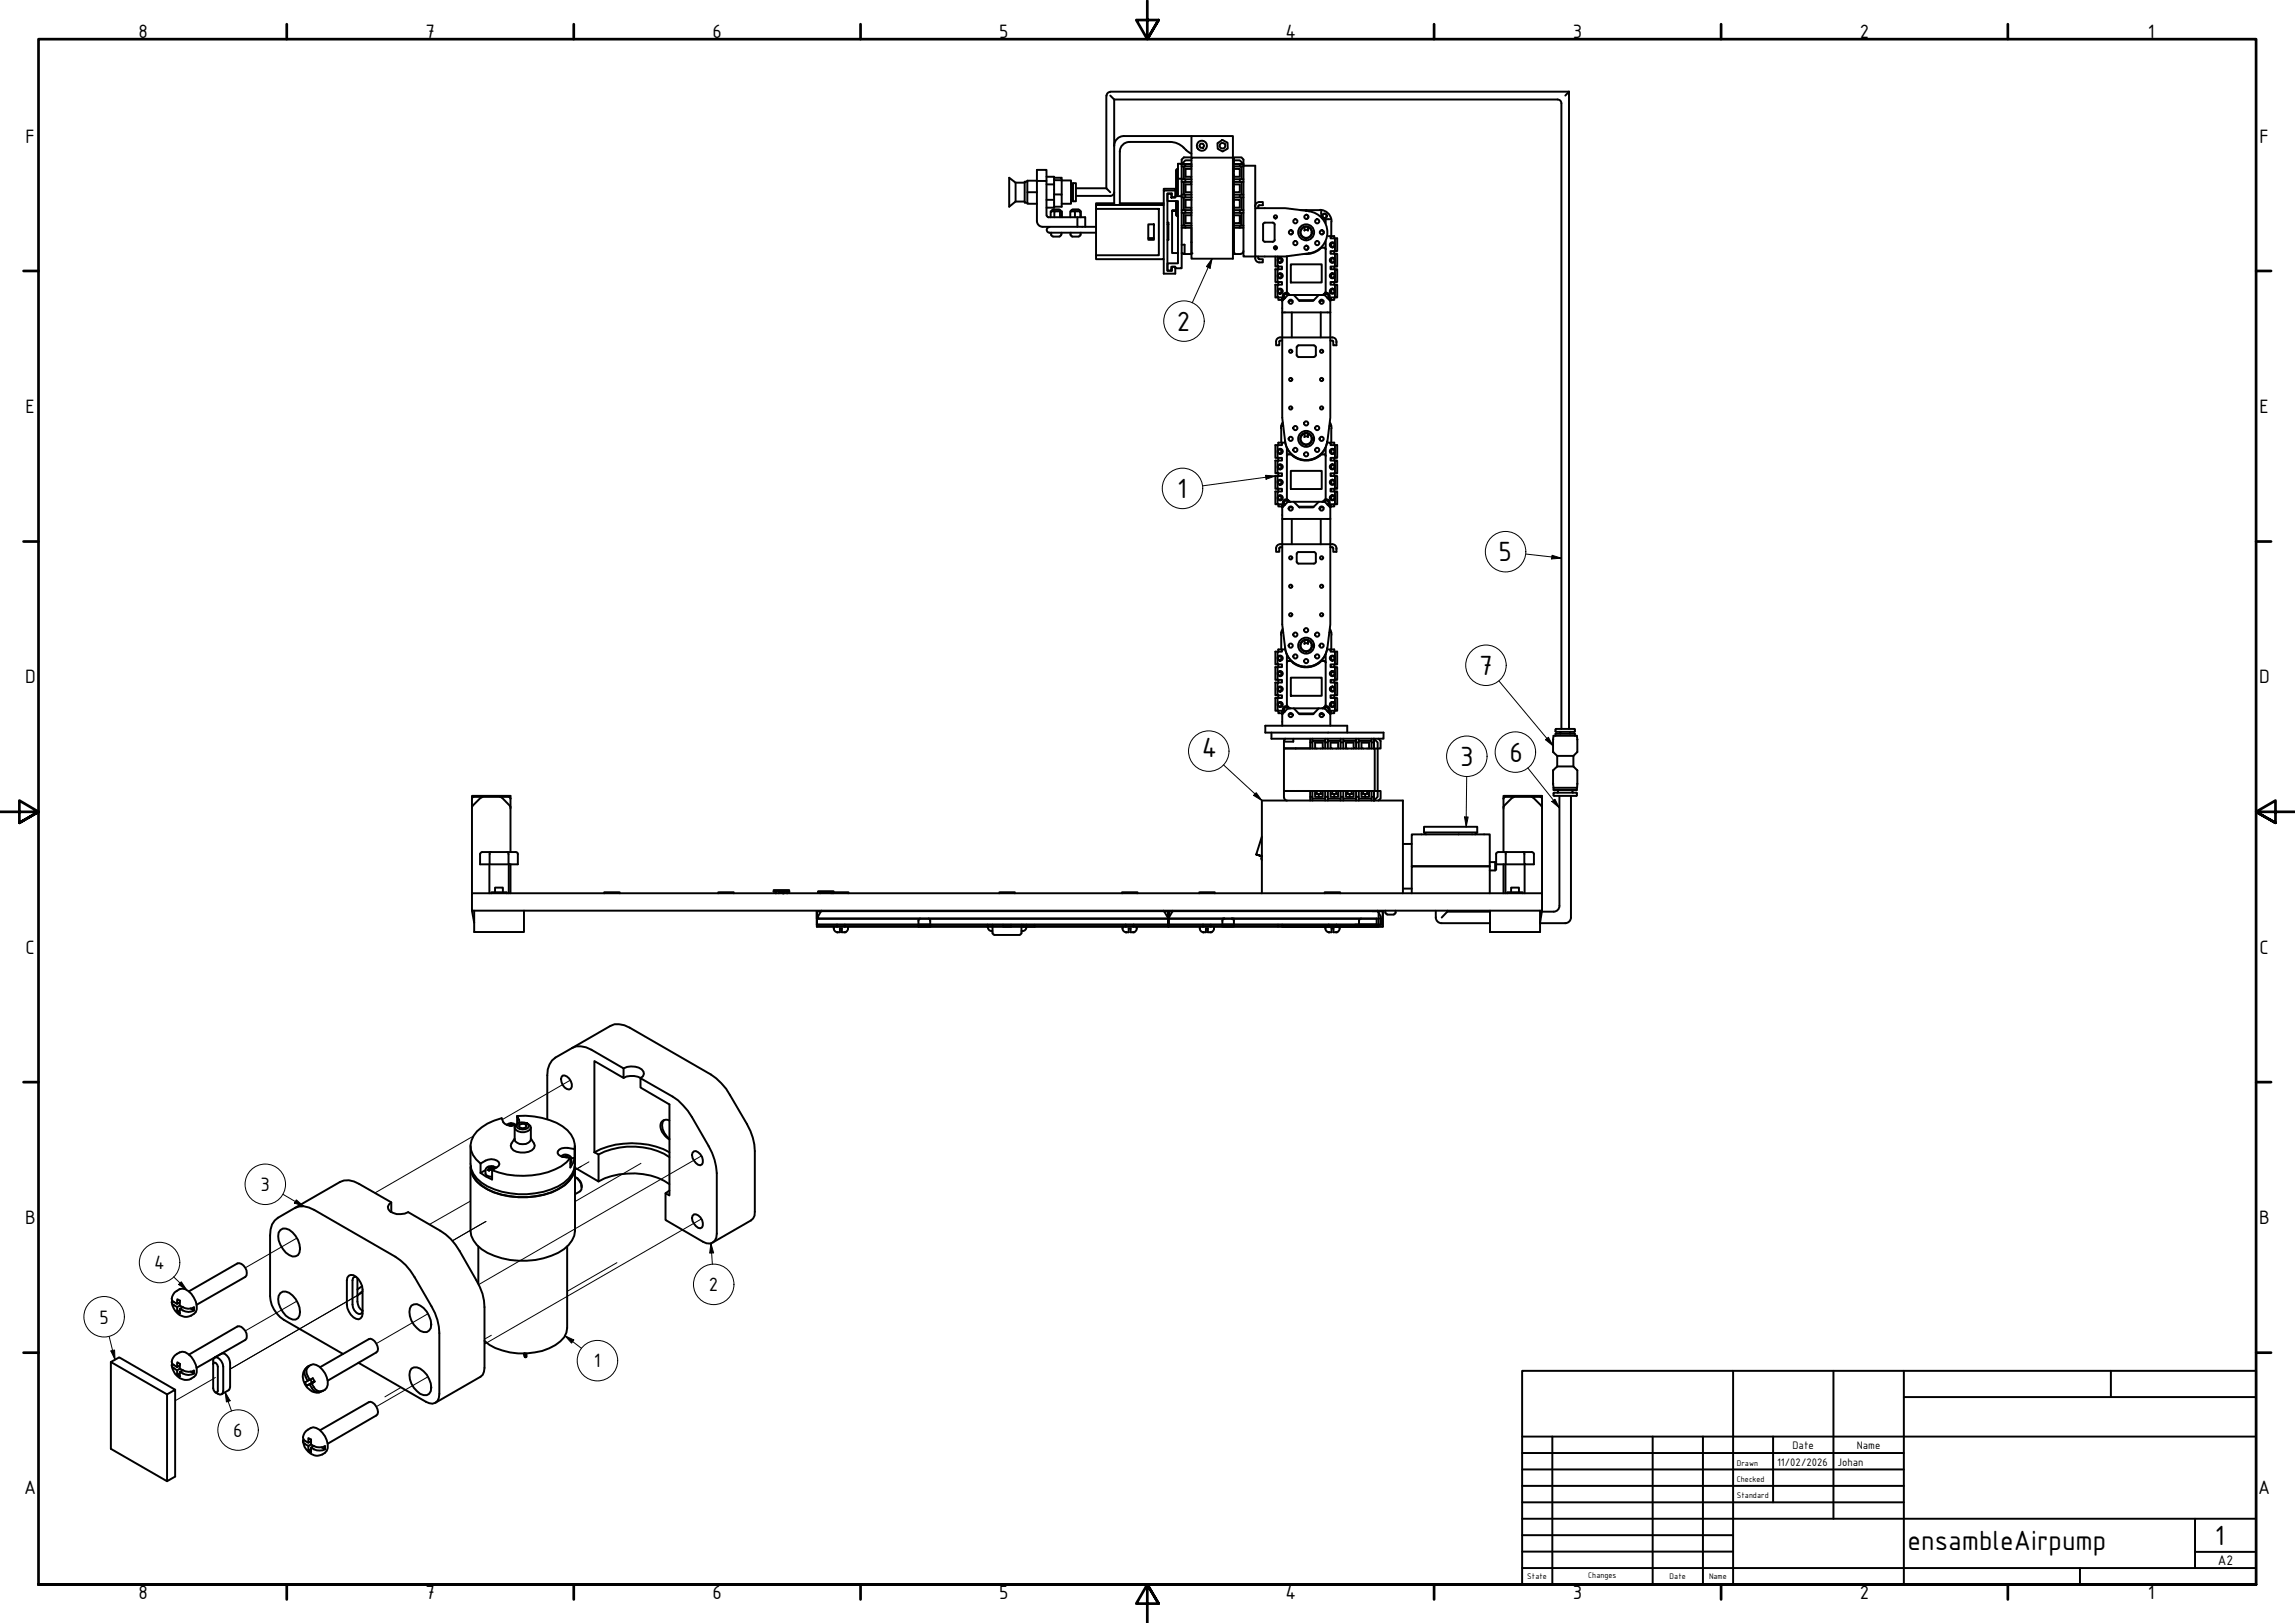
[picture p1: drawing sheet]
<svg xmlns="http://www.w3.org/2000/svg" width="594mm" height="420mm" viewBox="0 0 594 420" stroke-linecap="round" stroke-linejoin="round" font-family="sans-serif">
<defs><g id="words">
<g font-size="7.7">
<text x="304.7" y="85.6">2</text>
<text x="304.7" y="128.9">1</text>
<text x="387.9" y="145.3">5</text>
<text x="382.9" y="174.7">7</text>
<text x="311.1" y="196">4</text>
<text x="390.7" y="197.2">6</text>
<text x="378" y="198.3">3</text>
<text x="493.8" y="401.3">ensambleAirpump</text>
<text x="573.3" y="400">1</text>
</g>
<g font-size="5.4">
<text x="35.9" y="9.8">8</text>
<text x="110.2" y="9.8">7</text>
<text x="184.4" y="9.8">6</text>
<text x="258.6" y="9.8">5</text>
<text x="332.7" y="9.8">4</text>
<text x="407.2" y="9.8">3</text>
<text x="481.4" y="9.8">2</text>
<text x="556" y="9.8">1</text>
<text x="6.6" y="36.9">F</text>
<text x="584.9" y="36.9">F</text>
<text x="6.6" y="106.9">E</text>
<text x="584.9" y="106.9">E</text>
<text x="6.5" y="176.9">D</text>
<text x="584.8" y="176.9">D</text>
<text x="6.6" y="246.9">C</text>
<text x="584.9" y="246.9">C</text>
<text x="67.4" y="308.3">3</text>
<text x="6.5" y="316.9">B</text>
<text x="584.8" y="316.9">B</text>
<text x="39.9" y="328.6">4</text>
<text x="183.5" y="334.2">2</text>
<text x="25.8" y="342.6">5</text>
<text x="153.7" y="354">1</text>
<text x="60.4" y="372">6</text>
<text x="6.3" y="386.9">A</text>
<text x="584.6" y="386.9">A</text>
<text x="35.9" y="414.1">8</text>
<text x="110.2" y="414.1">7</text>
<text x="184.4" y="414.1">6</text>
<text x="258.6" y="414.1">5</text>
<text x="332.7" y="414.1">4</text>
<text x="407.2" y="414.1">3</text>
<text x="481.4" y="414.1">2</text>
<text x="556" y="414.1">1</text>
</g>
<text font-size="3.9" x="574.1" y="405.1">A2</text>
<g font-size="3">
<text x="464" y="375.1">Date</text>
<text x="480.6" y="375.1">Name</text>
<text x="460" y="379.4">11/02/2026</text>
<text x="475.6" y="379.4">Johan</text>
</g>
<g font-size="2.3">
<text x="449.6" y="379.4">Drawn</text>
<text x="449.6" y="383.6">Checked</text>
<text x="449.6" y="387.9">Standard</text>
<text x="395.4" y="408.8">State</text>
<text x="411.1" y="408.5">Changes</text>
<text x="432.2" y="408.8">Date</text>
<text x="442.4" y="408.8">Name</text>
</g>
</g></defs>
<!-- layer: Tweak Trail (ISO) -->
<g fill="none" stroke="#000" stroke-width=".26">
<path d="M147.6 279.6l-17.6 10.3M122.6 294.1l-25.6 14.7M181.5 299.3l-57.5 33.2M121.8 310.9l-10.6 6.1M152.5 300.8l-3.7 2.1 1.7-1M165.9 301.2l-17.1 9.9M181.5 315.6l-56.1 32.4M76.8 320.5l-13.3 7.7M76.8 336.8l-13.3 7.7M117.1 321.2l8.7-5zM159.7 326.9l-12.9 7.4M55.8 356.6l-10.5 6"/>
<path d="M59.6 354.4l34.3-19.8zM103.8 359.2l-4.2 2.4M110.8 356.4l-13.4 7.8M110.8 340.1l-13.4 7.7M127.2 345.7l-1.8 1"/>
</g>
<!-- layer: Visible (ISO) -->
<g fill="none" stroke="#000" stroke-width=".51">
<path d="M286.4 24.7v24M287.4 24.7l1 1.1M287.4 23.7h118.7M287.4 23.8a.98 .98 0 0 0-1 1M288.4 25.8h114.8a.98 .98 0 0 1 1 .9M288.4 25.8v27.3M289.9 39.2v13.9M290.9 35.2h17.5M290.9 35.2a2.51 2.51 0 0 0-2.5 2.5M292.4 36.7a2.51 2.51 0 0 0-2.5 2.6M292.4 36.7h10.5a6.2 6.2 0 0 1 4.6 2.5l.9 .6M310.8 37.2h.6l.3 .6-.3 .5h-.6l-.3-.5z"/>
<path d="M315.2 37.1l1.2-.9 1.4 .7v1.6l-1.3 .7-1.3-.7zM404.2 26.8v161.9M406.1 23.7l-.9 1M406.1 23.7v165M261.2 46l1.7 1.3v4.9l-1.7 1.3zM262.9 47.3h2.3M262.9 52.2h2.3M265.9 47h-.7v5.5h.7M265.9 49.8h2.5M268.4 57.2a1.49 1.49 0 0 0 1.5 1.5h9M268.4 46.8h2.5v8.9M268.4 46.8h-2.5v5.9h2.5"/>
<path d="M270.9 46.8v-2.8h-2.5v13.3M270.9 45.8h2v.9h1.9v3.6M270.9 47.7h2M270.9 51.7h2M271 55.8l.4 .4h9.5v2.5M271.7 58.8a.73 .73 0 0 0-.7 .7 .73 .73 0 0 0 .7 .7h12M272.2 54.7l.2-.4h.3h1.5l.4 .4M272.9 46h1.9v.7M272.9 50.3h1.9v3.2h-1.9M272.9 46.7v7.1h-2M272.9 56.2v-1.5h1.5v1.5M272.9 54.7h-.9v1.5"/>
<path d="M274.4 54.7h.5v1.5M274.8 46.7h2.4v6h-2.4M277.1 56.2v-1.5h1.2v1.5M277.2 47.7h.5M277.2 51.7h.5M277.7 54.3l-.5 .4M277.7 54.3h1.5l.5 .4M277.7 47.4h.8v4.7h-.8zM278.3 54.7h1.4v1.5M278.5 48.7h7.9M278.5 50.7h8.9M278.9 56.2v2.5h4.8"/>
<path d="M279.7 54.7l.1 1.5M283.7 53.1h17.5v14h-17.5v-1h16.3v-12h-16.3zM283.7 54.1v12M286.4 48.7l1 1.1M288.4 52.6h-4.7v.5M288.4 49.7a.98 .98 0 0 1-1 1M289.9 52.6h11.3M297.2 58.1h1.5v4h-1.5zM301.2 49.3v-.4h3v.4M302.2 50.1h1v1.1h1v-.4h1.7v18.6h-1.7v-.3h-1v1h-1v-1.9h2.7v-16.2h-2.7zM302.2 57.6h.3v4.5h-.3M302.2 58.1h.3"/>
<path d="M304.2 49.3h-3v3.8M304.2 49.3v1.7h-.9v-.9h-1.1v20h1.1v-1h.9v1.7h-3v-3.7M304.4 54.5h-1h1h-1v11h1.5M304.4 44.2v6.6l.3-.1 .2-.4v-7.9h1v8.4M304.4 52v3.6l.2 .3 .3 .1M304.9 43.7l-.3 .1-.2 .3M304.9 46.3h1M305.9 59h2.5M305.9 43.1h2.5M305.9 47.1h2.5M305.9 51.1h2.5M305.9 55.1h2.5"/>
<path d="M305.9 54.4h.6M305.9 58.4h.6M305.9 46.4h.6M305.9 50.4h.6M306.5 43.1v3.3h1.9M306.5 47.1v3.3h1.9M306.5 51.1v3.3h1.9M306.5 55.1v3.3h1.9M306.8 42.5h1.6M306.8 46.4v.7M306.8 50.4v.7M306.8 54.4v.7"/>
<path d="M306.8 58.4v.6M308.4 42.5h-2.5h.9v.6M308.4 43.1v.6h-1.5v2.1h1.5v.6M308.4 47.1v.6h-1.5v2.1h1.5v.6M308.4 51.1v.6h-1.5v2.1h1.5v.6M308.4 55.1v.6h-1.5v2.1h1.5v.6M308.4 40.8l-1.9-.1-.6 .6v1.1M308.4 41.5h-1.6l-.9 1M308.4 40.7v-5.5h10.8v31.8h-10.8v-4.3M308.4 43.7v2.1M308.4 46.4v.7M308.4 47.7v2.1"/>
<path d="M308.4 50.4v.7M308.4 51.7v2.1M308.4 54.4v.7M308.4 55.7v2.1M308.4 58.4v7.4h-1.9M319.2 41.5h.2v-.8h2l.5 .6v1.6M319.2 40.8h-10.8v2.3M319.2 42.3h.2M319.4 58.4v7.4h1.8M319.4 45.8v4h1.5v-2.1h-1.5M319.4 49.8v4h1.5v-2.1h-1.5M319.4 53.8v4"/>
<path d="M319.4 55.1h2v3.3h-2v-.6h1.5v-2.1h-1.5M319.4 54.4h2.5M319.4 51.1h2v3.3M319.4 50.4h2.5M319.4 47.1h2v3.3M319.4 46.4h2.5M319.4 43.1h2v3.3M320.9 43.1v-.6h-1.5v3.3h1.5v-2.1h-1.5M320.9 46.4v.7M320.9 50.4v.7M320.9 54.4v.7M320.9 58.4v.6"/>
<path d="M321.4 55.1h.5M321.4 58.4h.5M321.4 51.1h.5M321.4 47.1h.5M321.4 43.1h.5M321.9 42.9v23.5h3a1.17 1.17 0 0 0 1.2 1.5h.8v-.8h-1l-.1-.2M321.9 42.9h3v11M321.9 59h-2.5v6.8h-.2M321.9 42.5l-1-1h-1.5v1h2.5h-1M324.9 53.4a1.07 1.07 0 0 1 1.2-1.1h.8v.8h-1l-.1 .3M325.7 53.4v.5M327 57.9l.5-.3h2l.4 .3v4.2l-.2 .4-2.3 .1-.4-.2z"/>
<path d="M334.1 59.6a.54 .54 0 0 1 .5 .5 .54 .54 0 0 1-.4 .6M336.5 54.4h1.6v.2M337.7 58.8v.9M338.1 55.6a.54 .54 0 0 1 .5 .5 .54 .54 0 0 1-.4 .6M338.1 54.4h3.5M338.1 54.5h.1M338.2 54.4v.2M338.6 58.8v.9l-.5-.2-.5 .2M338.8 54.7h.1M338.8 54.7a5.5 5.5 0 0 1 4.8 5.5 5.5 5.5 0 0 1-4.8 5.4M338.8 54.7l-6.1-.8h-7.8v12.5h7.8l6.1-.8M341.7 54.3a3 3 0 0 1 3 3.1"/>
<path d="M342 54.4v1.5M342 55.9l.2 .5M342.1 59.6a.54 .54 0 0 1 .5 .5 .54 .54 0 0 1-.4 .6M342.3 56.5l.6 .2M342.9 56.7h.3v1.1M343.2 56.7h1.4M344.6 57.4v3.7M272.1 60.2v.5M272.1 60.7l.5 .5M272.6 61.3h1.7M274.7 60.7l-.5 .5M274.8 60.2v.5"/>
<path d="M277.1 60.7l.5 .5M277.1 60.2v.5M277.6 61.3h1.6M279.7 60.2v.5M279.7 60.7l-.5 .5M297.2 61.6h1.5M303.2 69.6h.1M305.9 63.4h.7v2.3l-.7-.2M305.9 65.5l.6 .2M321.9 65a.73 .73 0 0 1-.7 .7M325.7 66.4v.4M330.1 66.4v2.6h.6"/>
<path d="M330.1 63.7v.8M330.7 66.4v2.6h1.2v.7h-1.2v3.3h1.2v.7h-1.2v3.3h1.2v.6h-1v-.6M330.7 73.7h-.6v3.3h.6M330.7 69.7h-.6v3.3h.6M330.9 69v.7M330.9 73v.7M331.7 66.9v1M331.7 70.9v1M331.7 74.9v1M331.9 77.7h.2M331.9 77.6h.1M331.9 77.7v3.2"/>
<path d="M333.1 66.3v9.2l.2 .4M333.4 76.4a.54 .54 0 0 0-.9-.1 .54 .54 0 0 0 .2 .8M333.5 76.4a.6 .6 0 0 0-1-.2 .6 .6 0 0 0 .1 1M333.6 76.2l.4 .2M333.7 77.9h.9M333.7 76.4a.86 .86 0 0 0-1.3-.4 .86 .86 0 0 0 0 1.4M334.1 68.4h8v4.7h-8zM334.9 76.4l1.5 1.5h3.5l1.5-1.5M336.2 77.7h3.9M338.1 63.6a.54 .54 0 0 1 .5 .5 .54 .54 0 0 1-.4 .6M341.6 64.6l-2.1 1-1.7 .2M341.6 64.5a.91 .91 0 0 1 1.6 0"/>
<path d="M341.7 77.9h.9M342.3 76.4h.6l1.5 1.5M342.3 76.4h-8.9l-1.5 1.5M342.6 76.4a.86 .86 0 0 1 1.3-.4 .86 .86 0 0 1-.1 1.4M342.7 76.2l-.4 .2M343.2 62.4v13.1l-.2 .4M343.6 77.1a.57 .57 0 0 0 .1-.9 .57 .57 0 0 0-.9 .2 .6 .6 0 0 1 1-.2 .6 .6 0 0 1-.1 1M343.9 61.1h.5v.6h1.2v3.3h-1.2v.7h1.2v3.3h-1.2v.7h1.2v3.3h-1.2v.7h1.2v3.3h-1.2v.6M344.2 77.7h.2M344.4 77.9v3M344.4 77.7v.2M344.4 77.6h.1"/>
<path d="M344.4 61.1h1v.6M344.6 62.9v1M344.6 66.9v1M344.6 70.9v1M344.6 74.9v1M345.4 77v.6h-1M345.4 65v.7M345.4 69v.7M345.4 73v.7M345.6 73.7h.5v3.3h-.5M345.6 69.7h.5v3.3h-.5M345.6 65.7h.5v3.3h-.5"/>
<path d="M345.6 61.7h.5v3.3h-.5M330.3 88.4v1h.9v-1M331.9 88.2h-.5l-.2 .2M334.4 80.9v6.5M335.7 91.9l.4 .5M335.7 89.9v2M336.1 92.4h4M336.1 89.4h4M336.1 89.5l-.4 .4M340.1 89.5l.5 .4M340.6 89.9v2M340.6 91.9l-.5 .5"/>
<path d="M341.9 80.9v6.5M344.4 80.9v27.2l-.8 6.2a5.5 5.5 0 0 1-5.5 4.8 5.5 5.5 0 0 1-5.4-4.8M344.4 80.9h-12.5v27.2l.8 6.2M344.4 88.2h.5M344.9 87.4h-13a1.19 1.19 0 0 0-1.6 1M344.9 87.4a1.05 1.05 0 0 1 1 1M344.9 88.2l.2 .2M345.1 88.4v1h.8v-1M330.7 119.2h-.6v3.3h.6M330.7 115.2h-.6v3.3h.6M330.9 118.5v.7M331.7 110.8v3.8"/>
<path d="M331.7 116.4v1M331.7 110.3h.5M331.9 114.6h-1v.6M332 109.4l-.4 1.5M332.4 114.6h-.5v.6h-1.2v3.3h1.2v.7h-1.2v3.3h1.2v.7h-1.2v3.3h1.2v.7h-1.2v3.3h1.2v.6M332.6 114.2a5.5 5.5 0 0 0 4.9 4.9M333.1 115.9v13.1l.2 .4M333.5 117.6l-.4 .4M333.6 117.6h.5a5.9 5.9 0 0 0 7.5 .4M337.7 119.1h.8M337.7 112.2v.9M338.6 112.2v.9l-.5-.2-.5 .2"/>
<path d="M342.7 117.6h-.6l-.5 .4M342.7 117.6l.5 .4M343.2 115.9v13.1l-.2 .4M343.6 114.2a5.5 5.5 0 0 1-4.9 4.9M343.9 114.6h.5v.6h1.2v3.3h-1.2v.7h1.2v3.3h-1.2v.7h1.2v3.3h-1.2v.7h1.2v3.3h-1.2v.6M344.1 110.3h.5M344.3 109.4l.4 1.5M344.4 114.6h1v.6M344.6 110.8v3.8M344.6 116.4v1M345.4 118.5v.7M345.6 119.2h.5v3.3h-.5"/>
<path d="M345.6 115.2h.5v3.3h-.5M330.7 127.2h-.6v3.3h.6M330.7 123.2h-.6v3.3h.6M330.9 130.5v.6h1M330.9 122.5v.7M330.9 126.5v.7M331.7 120.4v1M331.7 124.4v1M331.7 128.4v1M331.9 131.2h.2M331.9 131.1v3.2M333.4 129.9a.54 .54 0 0 0-.9-.2 .54 .54 0 0 0 .2 .9"/>
<path d="M333.5 129.9a.6 .6 0 0 0-1-.2 .6 .6 0 0 0 .1 1M333.6 129.7l.4 .2M333.7 131.4h.9M333.7 129.9a.86 .86 0 0 0-1.3-.5 .86 .86 0 0 0 0 1.4M334.1 121.9h8v4.7h-8zM334.4 134.3v6.6M334.9 129.9l1.5 1.5h3.5l1.5-1.5M336.2 131.2h3.9M341.7 131.4h.9M341.9 134.3v6.6M342.3 129.9h.6l1.5 1.5M342.3 129.9h-8.9l-1.5 1.5"/>
<path d="M342.6 129.7v.2M342.6 129.7a.86 .86 0 0 1 1.4-.2 .86 .86 0 0 1-.2 1.3M342.7 129.7l-.4 .2M343.6 130.6a.57 .57 0 0 0 .1-.9 .57 .57 0 0 0-.9 .2 .6 .6 0 0 1 1-.2 .6 .6 0 0 1-.1 1M344.4 134.3v27.3l-.8 6.2M344.4 134.3h-12.5v27.3l.8 6.2M344.4 131.4v2.9M344.4 131.2v.2M344.4 131.1l-.2 .1M344.6 120.4v1M344.6 124.4v1M344.6 128.4v1"/>
<path d="M345.4 130.5v.6h-1M345.4 122.5v.7M345.4 126.5v.7M345.6 127.2h.5v3.3h-.5M345.6 123.2h.5v3.3h-.5M331.4 141.6h.5M340.1 142.9l-4.2 .1-.2 .4v2l.4 .5h4M340.1 142.9l.4 .3 .1 .2v2l-.5 .5M344.4 141.6h.5M344.9 140.9h-13a1.2 1.2 0 0 0-1.6 1.3v.7h.9v-1l.2-.2M344.9 140.9a1.05 1.05 0 0 1 1 1v1h-.8v-1l-.2-.2M330.7 176.7h-.6v3.3h.6"/>
<path d="M330.7 172.7h-.6v3.3h.6M330.7 168.7h-.6v3.3h.6M330.9 172v.7M330.9 176v.7M331.7 164.4v3.7M331.7 169.9v1M331.7 173.9v1M331.7 177.9v1M331.7 163.7h.5M331.9 168.1h-1v.6M332 162.8l-.4 1.5M332.4 168.1h-.5v.6h-1.2v3.3h1.2v.7h-1.2v3.3h1.2v.7h-1.2v3.3h1.2v.7h-1.2v3.3h1.2v.6h-1v-.6"/>
<path d="M332.6 167.7a5.5 5.5 0 0 0 4.9 4.9M333.1 169.4v13.1M334.1 175.4h8v4.7h-8zM334.6 171.6a5.6 5.6 0 0 0 7 0M334.6 171.5a.91 .91 0 0 0-1.5 0M337.6 166.7l.5-.2 .5 .2M337.7 165.8v.9M338.5 172.6h-.8M338.6 165.8v.9M338.6 172.6h.1M341.6 171.5a.91 .91 0 0 1 1.6 0M343.2 169.4v13.1"/>
<path d="M343.6 167.8a5.5 5.5 0 0 1-5.5 4.8 5.5 5.5 0 0 1-5.4-4.7M343.6 167.8a5.5 5.5 0 0 1-4.9 4.8M343.9 168.1h.5v.6h1.2v3.3h-1.2v.7h1.2v3.3h-1.2v.7h1.2v3.3h-1.2v.7h1.2v3.3h-1.2v.6M344.1 163.7h.5M344.3 162.8l.4 1.5M344.4 168.1h1v.6M344.6 164.4v3.7M344.6 169.9v1M344.6 173.9v1M344.6 177.9v1M345.4 172v.7M345.4 176v.7"/>
<path d="M345.6 176.7h.5v3.3h-.5M345.6 172.7h.5v3.3h-.5M345.6 168.7h.5v3.3h-.5M329.1 189.7v1.5h29v-1.5h-30.6v-1.8h21.2v1.8M330.7 180.7h-.6v3.3h.6M330.9 180v.7M331.7 181.9v1M331.9 184.7h.2M331.9 184.6h.1M331.9 184.7v3.2M331.9 184.9l1.5-1.5h9.5l1.5 1.5M332.4 191.8v1.9h6.8"/>
<path d="M332.5 193.7v.1M332.7 191.2l-.3 .6M332.7 191.2l-.3 .8h2.4v-.8M333.1 182.5l.2 .4M333.3 182.9l.4 .5M333.3 182.9a.86 .86 0 0 0-1.1 .3 .86 .86 0 0 0 .2 1.2M333.4 183.4a.54 .54 0 0 0-.9-.1 .54 .54 0 0 0 .2 .8M333.5 183.4a.6 .6 0 0 0-1-.2 .6 .6 0 0 0 .1 1M333.6 183.2l.4 .2M333.7 184.9h.9M334.9 183.4l1.5 1.5h3.5l1.5-1.5M336.2 184.7h3.9"/>
<path d="M339.2 193.8h-6.8v11h7.3M339.2 191.2v2.6h1.2M339.2 192.2h.5M339.7 191.2v.6M341.7 184.9h.9M342.4 193.8h-2v-1.5h2v1.5h2M342.7 183.2l-.4 .2M342.9 182.9l-.3 .5M342.9 182.9a.86 .86 0 0 1 1.2 .3 .86 .86 0 0 1-.3 1.2M343 191.2v2.6M343 191.8h-3.3v2M343 192.2h.7"/>
<path d="M343.2 182.5l-.2 .4M343.6 184.1a.57 .57 0 0 0 .1-.9 .57 .57 0 0 0-.9 .2 .6 .6 0 0 1 1-.2 .6 .6 0 0 1-.1 1M343.7 191.2v.6M344.2 184.7h.2M344.4 184.9v3M344.4 184.7v.2M344.4 184.6h.1M344.6 181.9v1M345.4 184v.6h-1M345.4 180v.7M345.6 180.7h.5v3.3h-.5M346.4 193.8h-2v-1.5h2v1.5h2"/>
<path d="M347 191.2v2.6M347 191.8h-3.3v2M347 192.2h.7M347.7 191.2v.6M350.4 193.8h-2v-1.5h2v1.5h2M351 191.2v2.6M351 191.8h-3.3v2M351 192.2h.7M351.7 191.2v.6M354.4 193.8h-2v-1.5h2v1.5h1.3M355 191.2v2.6M355 191.8h-3.3v2"/>
<path d="M355.7 191.2l.9 1v12.6h.8v1.9l-.6 .5M355.7 191.2v2.6M355.7 191.2v1h-.7M355.7 192.2v1.6M355.9 193.8v11M356.8 191.2l.6 .6v2h-1.7M402 191.4l.1-.9h6.1l.1 4.2M402 191.5v3.2M402 199.4l.1 4.5M402.1 194.7l1 1M402.1 194.6v.1M402.1 191.5h.1"/>
<path d="M402.1 199.4v.1M402.7 190.5v-.5h5v.5M402.7 188.9v.4M402.7 189.3l.1 .2M402.8 188.7l-.1 .2M402.8 189.5h4.7M402.8 188.7h4.7M403.1 195.7h4.2M403.1 198.4h4.2M403.1 198.4l-1 1M403.1 195.7v2.7M403.8 189.5l.1 .5"/>
<path d="M406.6 189.5l-.2 .5M407.3 198.4l.9 1M407.3 195.7v2.7M407.5 188.7l.2 .2M407.7 189.3l-.2 .2M407.7 188.9v.4M408.2 194.7l-.9 1M408.3 199.4l-.1 4.5h-6.1M122.2 209v22.2M122.2 206.7v-.7h9.9v.7M122.2 206.7v2.3M122.7 206.3l-.5 .5"/>
<path d="M122.7 206.3h2.2M124.9 206.3l-.4 .1-2.3 2.6M124.9 206.3h6.8l.4 .5M129.4 206.3l.4 .1M129.8 206.4l2.3 2.6M132.1 206.7v13.9M326.6 216.6l-1.4 4.6 1.4 .5-1.4-.5M332.4 206.5v-1.7h6.8v2.4M332.4 206.5a.73 .73 0 0 0 .8 .7M339.2 206.3h.5M339.7 204.8v2.4M339.7 204.8h.7v1.5h2v-1.5"/>
<path d="M339.7 206.7h3.3M340.4 205.5h1v.8M340.4 204.8h.5M340.9 205.5v-.7h1v.7M341.4 205.5h.9M341.9 204.8h2.5M343 204.8v2.4M343 206.3h.7M343.7 204.8v2.4M343.7 206.7h3.3M344.4 205.5h1v.8M344.9 204.8h-.5v1.5h2v-1.5"/>
<path d="M344.9 205.5v-.7h1v.7M345.4 205.5h.9M345.9 204.8h2.5M347 204.8v2.4M347 206.3h.7M347.7 204.8v2.4M347.7 206.7h3.3M348.4 205.5h1v.8M348.9 204.8h-.5v1.5h2v-1.5M348.9 205.5v-.7h1v.7M349.4 205.5h.9M349.9 204.8h2.5"/>
<path d="M351 204.8v2.4M351 206.3h.7M351.7 204.8v2.4M351.7 206.7h3.3M352.4 205.5h1v.8M352.9 204.8h-.5v1.5h2v-1.5M352.9 205.5v-.7h1v.7M353.4 205.5h.9M353.9 204.8h1.8M355 204.8v2.4M355.7 204.8v1.5h-.7M355.7 204.8v2.4v-.9"/>
<path d="M355.7 204.8h.9v1.5l-.9 .9M363.2 218.5h2.2M365.4 216h20.2v8.3h-20.2zM368.6 215.5h13.8l-.5 .5M368.6 215.5v-1.5h13.8v1.5M368.6 215.5l.5 .5M389.2 206.7v-.7h10v.7M389.2 206.7v13.9M389.7 206.3l-.5 .5M389.7 206.3h9M391.9 206.3l-.4 .1-2.3 2.6M396.5 206.3l2.5 2.3 .2 .4"/>
<path d="M398.7 206.3l.5 .5M399.2 209v22.2M399.2 206.7v2.3M402.1 202.9h.1M402.1 203.9v.6h6.1v-.6M402.2 205.3l5.8-.1 .2 .7-.1 .1h-5.8l-.2-.2zM403.3 204.5l-.2 .7M403.7 206v28.5M406.7 206v31.5a1.49 1.49 0 0 1-1.5 1.5h-6.5M407 204.5l.2 .7M408.3 202.9h.1M122.2 231.2h277v4.6h-277z"/>
<path d="M122.2 235.8l.5 3.1M122.7 235.8v5.5h12.9v-5.5M126.7 223.8v7.4M127 220.6l-.3 .2v3M127.2 231.2v-.2h4v.2M128.1 231v-1.2h2.1v1.2M131.3 220.6l.3 .5v2.7h2.4v-2.7l-.2-.5h-.3h-8.9l-.3 .5v2.7h7.3M131.7 223.8v7.4M132.1 223.8v7.4M156.4 231.2v-.2h4v.2M185.9 231.2v-.2h4v.2M200.3 230.7v-.3h4v.3"/>
<path d="M200.3 230.7h4M200.3 230.7l.6 .1M200.8 230.7l.1 .5-.1-.4M201.6 231.2l1.5-.2v.2h-.5M203 231.2h-.3M203.1 231l-1.6 .2M203.7 230.7l-.1 .4 .5-.1v-.2h-.5M203.8 231v.2M204.2 230.7l-.1 .1M204.3 230.9l-.5 .2M204.3 230.7v.1M204.3 230.7l-.2 .4"/>
<path d="M211.5 239.4h29.3M211.5 237.8h91v1.6h-91zM211.8 230.9h4M212.3 231.1v.1M212.6 235.8l-1.1 2h91v1.6M212.8 235.9h-1.3v4h4.3M215.1 231.2h.1M215.2 231.1l.4 .1M215.6 231.2h.1M215.6 231.2v-.2h4v.2M215.8 231l-4-.1v.2h3.8M216.7 239.4v.5"/>
<path d="M218.7 239.4v.5M219.5 239.9h71.1M237.7 239.9v-.5h3.1v.5M237.7 238.4v1M237.8 238.1l-.1 .3M238.2 237.8l-.4 .3M240.3 237.8l.4 .3M240.7 238.1l.1 .3M240.8 239.4h61.7M240.8 238.4v1M255.7 239.4v.6M256.9 239.4v2.1l.5 .5"/>
<path d="M258.7 231.2v-.2h4v.2M259.7 239.4v.5M261.7 239.4v.5M264.4 239.4v2.1l-.5 .5M264.9 239.4v.5M265.7 239.4a1.18 1.18 0 0 1-1.3 1.6M267.8 239.4v.5M290.4 231.2v-.2h4v.2M291.4 239.4v.5M293.4 239.4v.5M294.3 239.9h16.3M301.2 235.8l1.3 2v1.6"/>
<path d="M302.5 239.4h13.9M302.5 235.9v4h-91v-4h92.3M302.5 235.9v1.9h53.9M302.5 237.8v1.6h53.9M302.5 235.9h1h-1M302.5 235.9v1.9M302.5 239.4v.5M303.6 235.8l-1.1 2h54.9v-.5l-.8-1.5M310.5 231.2v-.2h4v.2M311.4 239.4v.5M313.4 239.4v.5M314.3 239.9h16.5"/>
<path d="M316.4 239.4v.5h3v-.5M316.4 238.4v1M316.4 239.4h3M316.5 237.8h.5M317 237.8l-.4 .2-.2 .4M318.8 237.8l.4 .2 .2 .4M318.8 237.8h.6M319.4 238.4v1M326.6 221.6l-.1 .7 .1 .4M326.6 231.2v-24h36.6v24M342.9 231.2v-.2h4v.2M343.1 239.9h-11.2v-.5v.5h26v-4h-1.3h1.3v4h-11.1"/>
<path d="M343.9 239.4v.5M345.9 239.4v.5M351.8 238.4v1h-35.4M351.8 239.4h5.6v-1.6v1.6zM352.4 237.8l-.4 .2-.2 .4M355.3 235.9h1.6v4h-26.1v-.5M356.3 237.8l.1 1.6h-5.7M356.9 235.9h-54.4v4h54.4M358.6 235.8v.5M358.6 236.2l.5 .5M359.1 236.8h1.6M361.3 235.8v.5"/>
<path d="M361.3 236.2l-.5 .5M363.2 230h2.2M365.4 231.2v-6.9h20.2v6.9M371.7 235.8v1.7a1.49 1.49 0 0 0 1.5 1.5M373.2 239h12.5M374.6 235.8v.2M385.6 223.2h1.4M385.7 235.8v5.5h13v-5.5M385.7 236h-11.1l-1.4 1.5M387 223.2v2.1M387 223.2l.3 .2M387.3 223.8h7.3"/>
<path d="M389.2 223.8v7.4M389.7 223.8v7.4M390 220.6l-.2 .2v3M390.1 231.2v-.2h4v.2M391.2 231v-1.2h2v1.2M394.3 220.6l.3 .2v3h2.5v-2.7l-.4-.5h-8.8l-.6 .2v.3v4l-.3 .2h-1.4M394.7 223.8v7.4M399.1 236h3M399.2 235.8l-.5 3.1M403.7 234.5a1.49 1.49 0 0 1-1.5 1.5M215.8 240.4a1.01 1.01 0 0 0 .9 .9h.7v-.9h.5v.9h.8a.98 .98 0 0 0 .8-.9M215.8 240.4v-.5h3.7v.5"/>
<path d="M255.7 240a.98 .98 0 0 0 1 1M256.7 241h.2M257.4 242h6.5M290.6 240.4a1.01 1.01 0 0 0 .8 .9h.8v-.9h.5v.9h.7a.98 .98 0 0 0 .9-.9M290.6 240.4v-.5h3.7v.5M310.6 240.4v-.5h3.7v.5M310.6 240.4a1.01 1.01 0 0 0 .8 .9h.8v-.9h.5v.9h.7a.98 .98 0 0 0 .9-.9M343.1 240.4a.98 .98 0 0 0 .8 .9M343.1 240.4v-.5h3.7v.5M346.8 240.4a.98 .98 0 0 1-.9 .9h-.7v-.9h-.5v.9h-.8M145.7 278.4a2.43 2.43 0 0 1 2.1 3.5 1.58 1.58 0 0 1-2.1-1 1.88 1.88 0 0 1 0-2.5zM148.1 271.3a5.2 5.2 0 0 1 5 .5l8.3 4.8v2.5l-7.5-4.4v23.6"/>
<path d="M161.4 276.6a4.1 4.1 0 0 1 5.2 .8l.1 .6-.3 .6-.6 .5M161.4 279.1a4.9 4.9 0 0 1 4.5 0M165.8 279.1l8.3 4.8a16.1 16.1 0 0 1 5 5.3l4.4 7.5a15.4 15.4 0 0 1 2 7v15.7a2.21 2.21 0 0 1-1 2.3 2.21 2.21 0 0 1-2.5-.2l-9.7-5.7v-6.9l1 .6v-23.6l-7.5-4.4zM121.8 296.7v4.6a6.9 6.9 0 0 0 4.4 5.8 20.8 20.8 0 0 0 19.8-.9 6.4 6.4 0 0 0 2.8-4.9v-4.6M131.1 291.2a1.86 1.86 0 0 1 2.4 0M132.1 291.4h.1M132.3 290.9l.2 .4 .7-.1M132.3 290.9h-.4l.2 .5h-.3M132.3 290.9l.1 .5M132.5 291.3v.1M133.2 294.7l-1 1.9a2.29 2.29 0 0 0 2.5 1.8 3.8 3.8 0 0 0 3.5-1.2l.2-.6-1-1.9M133.2 291.9v3.1a2.24 2.24 0 0 0 2.9 1.1l1.1-.7 .2-.4v-3.1"/>
<path d="M133.3 291.3l-.1-.1-.1 .2M133.6 291.2a2.61 2.61 0 0 1-3.7-1.7 12.2 12.2 0 0 0-7.3 4.5 5.2 5.2 0 0 0 1.8 7.2M133.9 288.9a19.7 19.7 0 0 1 11.7 2.7 6.2 6.2 0 0 1 3.1 5.9M133.9 291.1a2.09 2.09 0 0 1 2.9 .1l.1 .4a1.98 1.98 0 0 1-3.2 0zM134.1 290.9l.3-.5v-.5l-.5-1v2.1M134.2 290.8l-.9 .6-.1 .6a2.45 2.45 0 0 0 4.2 0l-.1-.6-.8-.6M134.4 291.3a1.29 1.29 0 0 1 1.9 .1l-.1 .4a1.29 1.29 0 0 1-1.9-.2zM141.7 289.7v-11.3a5.2 5.2 0 0 1 2.1-4.6l14.2-8.2a5.2 5.2 0 0 1 5 .4l21 12.2a15.2 15.2 0 0 1 5 5.3l4.4 7.5a14.3 14.3 0 0 1 2 7l-.1 16.7-.4 .7-.5 .6-9.9 5.7M145.2 299.3a1.66 1.66 0 0 1 2.7 .7v.8l-.3 .5M145.5 299.4v-.1l.8 .3M145.5 299.3l.2 .2M146.5 299l.4 .1-.2 .4 .7 .1"/>
<path d="M146.5 299l-.1 .6M146.5 299l-.2 .4M146.7 299.5v.1M147.4 299.6v.2M147.4 299.6l-.1 .2M147.6 299.8a14.4 14.4 0 0 1-9.9 4.5 21.8 21.8 0 0 1-10.3-1.4M148.7 297.5a4.7 4.7 0 0 0-3.9 .1l-.4 .4a1.28 1.28 0 0 0 1.5 1.5l1.7 .3v2.4l.7-1.1 .4-1.2M148.7 297.5v2.4l-.8-.1M153.9 298.3l1 .6v7l-6.1-3.6M153.9 298.3a21.3 21.3 0 0 1 19.4 0M154.9 298.9a18.8 18.8 0 0 1 18.4 .7M171.9 290a2.74 2.74 0 0 0 .1 3.3l1.3 1.5"/>
<path d="M173.3 290.1a1.63 1.63 0 0 0-2 .3 1.63 1.63 0 0 0-.2 2.1l1 1.5 1.2 1M179.6 298a2.24 2.24 0 0 1 2.3 2.3l-.2 1.1a1.46 1.46 0 0 1-2.1-.9 1.64 1.64 0 0 1 0-2.5zM72.6 318.4a2.29 2.29 0 0 1 3.2 .7 4.9 4.9 0 0 1 1.4 5.8l-.7 .3a3.5 3.5 0 0 1-3.3-1.9 5 5 0 0 1-1.1-4.2zM76.3 312.7l11.7-6.7a4.9 4.9 0 0 1 5 .5l8.3 4.8-.1 2.5M76.3 312.7l-4.4 2.6a4.8 4.8 0 0 0-2 4.5v15.7a7.7 7.7 0 0 0 3.6 6.2l15.3 8.8M76.3 312.7a5 5 0 0 1 5 .5l21.1 12.2a14.2 14.2 0 0 1 4.9 5.2l4.4 7.6a13.8 13.8 0 0 1 2 6.9v15.7a2.13 2.13 0 0 1-1 2.3 2.13 2.13 0 0 1-2.5-.2l-17.4-10.1M101.3 311.3a1.33 1.33 0 0 0-.9 1 1.33 1.33 0 0 0 .6 1.3 4.5 4.5 0 0 0 4.7 .2l8.3 4.8a13.7 13.7 0 0 1 5 5.3l4.3 7.5a13.1 13.1 0 0 1 2.1 7v15.7l-.4 1.8-.6 .5-11.7 6.7M121.8 302.2v16.4a7 7 0 0 0 4.4 5.7 20.8 20.8 0 0 0 19.8-.9 6.5 6.5 0 0 0 2.8-4.8v-16.4M121.9 302a5.9 5.9 0 0 0 2.9 5 19.1 19.1 0 0 0 13.8 2.7 12.9 12.9 0 0 0 9.3-4.9l.8-2 .1-.8M121.9 301.8a6.2 6.2 0 0 0 4 6 21.3 21.3 0 0 0 18.8 0 6.8 6.8 0 0 0 4.1-6M124.4 301.2a3.9 3.9 0 0 1 4.3-.7l.4 .3 .2 .5-.2 .5-1.7 1.1M124.4 301.2v2.4"/>
<path d="M125.7 302.9v.9a1.52 1.52 0 0 0 1.7 .9M125.7 302.9l-1.3 .7M126.6 302l.6 .4 .6-.4M126.6 302l-.3 .2 .6 .4-.6 .3 .3 .2 .6-.4 .2 .2v-.3M126.6 302l.5 .7M126.9 302.6v.3M126.9 302.7h.1M127.2 302.4v.3M127.4 302.9v2.5l-1.6-.8-1.4-1M127.4 302.7h-.1M127.4 302.7h.1M127.8 302l.2 .2-.6 .4 .4 .1"/>
<path d="M127.8 302l-.4 .7M128.4 302.3a1.73 1.73 0 0 0-2.7 .6M148.8 304.7a2.58 2.58 0 0 1 1.4 3.7l-1.4 .8M149.1 304.8a2.46 2.46 0 0 1 1.5 2.6M154.9 305.9a18.4 18.4 0 0 1 18.4 .7M173.3 308.2l-1 .7M179.6 314.4a2.4 2.4 0 0 1 2.1 3.3 1.46 1.46 0 0 1-2.1-.9 1.64 1.64 0 0 1 0-2.4zM44.4 337.2a3.9 3.9 0 0 0 4.6 3.6 2.52 2.52 0 0 0 1.9-2.8 4.9 4.9 0 0 0-3.7-4.4 2.74 2.74 0 0 0-2.6 3.1l1.2 .8M44.6 336.7a.85 .85 0 0 0 .5 1.2l.7 .5M46.5 337.2l-.7 .3 .1-1.2 .7 .4-.1 1.3M46.5 338.8l.1 1.2-.7-.4 .6-.4M46.5 338l-.7 .4 .1 1.2"/>
<path d="M46.5 338a3.5 3.5 0 0 0 3.7 .4v.9M47.3 338.4l-.8 .4a3.5 3.5 0 0 0 3.7 .5M48.9 334.3l12.6-7.2a2.41 2.41 0 0 1 2.3 3.1l-.3 .4-12.6 7.2M49.3 338.8l.9 .5M72.6 334.8a2.29 2.29 0 0 1 3.2 .6 4.9 4.9 0 0 1 1.4 5.8l-.7 .4a3.7 3.7 0 0 1-3.3-2 5 5 0 0 1-1.1-4.2zM90.3 330.2a1.92 1.92 0 0 1 2.5 1l.9 1.7 .2 .9v6.3l-.2 .7-.4 .5a1.95 1.95 0 0 1-2.5-1l-.9-1.7-.1-.9v-6.3l.1-.6zM92.2 330.6h-.5l-.3 .3-.2 .5v6.3a2.34 2.34 0 0 0 2.1 2.4l.4-.3 .2-.5M92.5 330.9v6.1a2.72 2.72 0 0 0 1.4 2.3M93.7 333l-1.2 .8M93.9 334.2l-1.4 1.2M106.5 338l.6-.3a4 4 0 0 1 4 3 3.4 3.4 0 0 1 0 3.8 2.21 2.21 0 0 1-3.2-.7 4.8 4.8 0 0 1-1.4-5.8zM123.8 322.7v9.6"/>
<path d="M146.8 322.7v21.1a5.3 5.3 0 0 1-3 4.4 17.5 17.5 0 0 1-17.1-.1l-1.3-1M28.7 352.6v22.5l14.5 8.4M44.4 353.5a4 4 0 0 0 4.6 3.7 2.55 2.55 0 0 0 1.7-3.9 4.7 4.7 0 0 0-3.5-3.4 2.83 2.83 0 0 0-2.6 3.1l1.2 .9M44.6 353a.85 .85 0 0 0 .5 1.2l.7 .6M45.3 359.8l-2.1 1.2-14.5-8.4 2.2-1.2 14.4 8.4v22.4l-2.1 1.3v-22.5M46.5 353.5l-.7 .4 .1-1.2 .7 .4-.1 1.2M46.5 355.1l.1 1.2-.7-.3 .6-.5M46.5 354.3l-.7 .5 .1 1.2M46.5 354.3a3.7 3.7 0 0 0 3.7 .5v.8M47.3 354.8l-.8 .3a3.5 3.5 0 0 0 3.7 .5M48.9 350.7l12.6-7.3a2.49 2.49 0 0 1 2.3 3.1l-.3 .4-12.6 7.2M49.3 355.1l.9 .5"/>
<path d="M55.2 353.1l.1-.3 .3-.1 .3 .2 .5 .9v6.3l-.1 .3-.4 .1-.3-.2-.4-.9v-7.1l.1-.6 .3-.3a2.29 2.29 0 0 1 2.2 2.4l-.1 6.8-.3 .3-.4 .1-1.2-.5M55.6 351.5l1.7-1.1a2.25 2.25 0 0 1 2.3 2.4l-.2 6.8-2 1.3M79.4 354.1a3.7 3.7 0 0 0 .9 5.8 3.1 3.1 0 0 0 2.4 .6M79.6 353.9a1.84 1.84 0 0 0-.5 2.6l.5 1M79.6 354.1v-.2l.5-.3a1.84 1.84 0 0 0-.5 2.6l.6 1 .8-.4 .5 .9-.9 .4 .8-.4M79.7 353.7a2.15 2.15 0 0 1 3 .1 5.1 5.1 0 0 1 1.9 5.5l-1.2 .9M80.1 357.2l-1.2 .7 .5 .9 1.4-.9M80.1 358.4l.6 .9a1.76 1.76 0 0 0 2.4 1M80.3 357.1l.5 .8 .6-.3-2 1.2M80.6 358.1l.6 1a1.8 1.8 0 0 0 2.4 .9l-.5 .2M82.9 353.9l12.5-7.2a1.67 1.67 0 0 1 2 1.1 1.64 1.64 0 0 1 0 2.3l-12.6 7.3M106.5 354.3a2.39 2.39 0 0 1 3.2 .7 5.9 5.9 0 0 1 1.8 5.2 1.71 1.71 0 0 1-2.7 .6 5.8 5.8 0 0 1-2.7-5.8z"/>
<path d="M135.6 350.4l.4 .9v-.9M135.8 350.4v.2l.1-.2M136.3 350.4v.9l-.3 .1M78.4 373.1a3.7 3.7 0 0 0 5 3.4 2.23 2.23 0 0 0 1.4-2.6 5.1 5.1 0 0 0-3.7-4.4 2.84 2.84 0 0 0-2.6 3.1l1.3 .9M78.5 372.6a.82 .82 0 0 0 .5 1.3l.8 .4M80.5 373.1l-.7 .4v-1.2l.7 .4v1.2M80.5 374.8v1.2l-.7-.5 .7-.4M80.5 373.9l-.7 .4v1.2M80.5 373.9a3.4 3.4 0 0 0 3.6 .5v.8M81.2 374.3l-.7 .5a3.4 3.4 0 0 0 3.6 .4M82.9 370.2l12.5-7.2a1.67 1.67 0 0 1 2 1.2 1.64 1.64 0 0 1 0 2.2l-12.6 7.3M83.2 374.7l.9 .5"/>
<circle cx="311.1" cy="37.7" r="1.3"/>
<circle cx="316.5" cy="37.7" r=".73"/>
<circle cx="330.2" cy="56.1" r=".41"/>
<circle cx="335.3" cy="57.3" r=".54"/>
<circle cx="338.2" cy="56.1" r=".54"/>
<circle cx="341" cy="57.3" r=".54"/>
<circle cx="342.9" cy="55.9" r=".6"/>
<circle cx="342.9" cy="55.9" r=".54"/>
<circle cx="330.2" cy="64.1" r=".41"/>
<circle cx="331.4" cy="75.4" r=".54"/>
<circle cx="331.4" cy="67.4" r=".54"/>
<circle cx="331.4" cy="71.4" r=".54"/>
<circle cx="331.4" cy="71.4" r=".67"/>
<circle cx="331.4" cy="67.4" r=".67"/>
<circle cx="331.4" cy="75.4" r=".67"/>
<circle cx="334.1" cy="78.1" r=".54"/>
<circle cx="334.2" cy="60.1" r=".54"/>
<circle cx="335.3" cy="62.9" r=".54"/>
<circle cx="338.1" cy="60.1" r="1.43"/>
<circle cx="338.1" cy="60.1" r="2.06"/>
<circle cx="338.1" cy="60.1" r="1.56"/>
<circle cx="338.2" cy="64.1" r=".54"/>
<circle cx="341" cy="62.9" r=".54"/>
<circle cx="342.1" cy="78.1" r=".54"/>
<circle cx="342.2" cy="60.1" r=".54"/>
<circle cx="344.9" cy="67.4" r=".67"/>
<circle cx="344.9" cy="75.4" r=".67"/>
<circle cx="344.9" cy="71.4" r=".67"/>
<circle cx="344.9" cy="63.4" r=".54"/>
<circle cx="344.9" cy="71.4" r=".54"/>
<circle cx="344.9" cy="67.4" r=".54"/>
<circle cx="344.9" cy="75.4" r=".54"/>
<circle cx="344.9" cy="63.4" r=".67"/>
<circle cx="334.1" cy="98.2" r=".41"/>
<circle cx="334.1" cy="90.9" r=".41"/>
<circle cx="342.1" cy="90.9" r=".41"/>
<circle cx="342.1" cy="98.2" r=".41"/>
<circle cx="331.4" cy="116.9" r=".54"/>
<circle cx="331.4" cy="116.9" r=".67"/>
<circle cx="334.1" cy="105.6" r=".41"/>
<circle cx="334.1" cy="113.6" r=".54"/>
<circle cx="335.3" cy="110.8" r=".54"/>
<circle cx="335.3" cy="116.5" r=".54"/>
<circle cx="338.1" cy="113.6" r="2.06"/>
<circle cx="338.1" cy="113.6" r="1.43"/>
<circle cx="338.1" cy="117.6" r=".54"/>
<circle cx="338.1" cy="109.6" r=".54"/>
<circle cx="338.1" cy="113.6" r="1.56"/>
<circle cx="341" cy="110.8" r=".54"/>
<circle cx="341" cy="116.5" r=".54"/>
<circle cx="342.1" cy="105.6" r=".41"/>
<circle cx="342.1" cy="113.6" r=".54"/>
<circle cx="344.9" cy="116.9" r=".54"/>
<circle cx="344.9" cy="116.9" r=".67"/>
<circle cx="331.4" cy="120.9" r=".54"/>
<circle cx="331.4" cy="128.9" r=".54"/>
<circle cx="331.4" cy="124.9" r=".54"/>
<circle cx="331.4" cy="120.9" r=".67"/>
<circle cx="331.4" cy="128.9" r=".67"/>
<circle cx="331.4" cy="124.9" r=".67"/>
<circle cx="334.1" cy="131.6" r=".54"/>
<circle cx="342.1" cy="131.6" r=".54"/>
<circle cx="344.9" cy="124.9" r=".67"/>
<circle cx="344.9" cy="120.9" r=".67"/>
<circle cx="344.9" cy="128.9" r=".67"/>
<circle cx="344.9" cy="120.9" r=".54"/>
<circle cx="344.9" cy="124.9" r=".54"/>
<circle cx="344.9" cy="128.9" r=".54"/>
<circle cx="334.1" cy="151.8" r=".41"/>
<circle cx="334.1" cy="144.4" r=".41"/>
<circle cx="334.1" cy="159.1" r=".41"/>
<circle cx="342.1" cy="159.1" r=".41"/>
<circle cx="342.1" cy="144.4" r=".41"/>
<circle cx="342.1" cy="151.8" r=".41"/>
<circle cx="331.4" cy="178.4" r=".54"/>
<circle cx="331.4" cy="174.4" r=".54"/>
<circle cx="331.4" cy="170.4" r=".54"/>
<circle cx="331.4" cy="178.4" r=".67"/>
<circle cx="331.4" cy="170.4" r=".67"/>
<circle cx="331.4" cy="174.4" r=".67"/>
<circle cx="334.1" cy="167.1" r=".54"/>
<circle cx="335.3" cy="164.3" r=".54"/>
<circle cx="335.3" cy="169.9" r=".54"/>
<circle cx="338.1" cy="167.1" r="2.06"/>
<circle cx="338.1" cy="167.1" r="1.43"/>
<circle cx="338.1" cy="171.1" r=".54"/>
<circle cx="338.1" cy="163.1" r=".54"/>
<circle cx="338.1" cy="167.1" r="1.56"/>
<circle cx="341" cy="164.3" r=".54"/>
<circle cx="341" cy="169.9" r=".54"/>
<circle cx="342.1" cy="167.1" r=".54"/>
<circle cx="344.9" cy="178.4" r=".67"/>
<circle cx="344.9" cy="174.4" r=".67"/>
<circle cx="344.9" cy="178.4" r=".54"/>
<circle cx="344.9" cy="174.4" r=".54"/>
<circle cx="344.9" cy="170.4" r=".54"/>
<circle cx="344.9" cy="170.4" r=".67"/>
<circle cx="331.4" cy="182.4" r=".54"/>
<circle cx="331.4" cy="182.4" r=".67"/>
<circle cx="334.1" cy="185.1" r=".54"/>
<circle cx="342.1" cy="185.1" r=".54"/>
<circle cx="344.9" cy="182.4" r=".67"/>
<circle cx="344.9" cy="182.4" r=".54"/>
</g>
<g fill="#000">
<circle cx="308.4" cy="65.6" r=".25"/>
<circle cx="319.4" cy="65.6" r=".25"/>
<circle cx="331.9" cy="77.6" r=".25"/>
<circle cx="344.4" cy="77.6" r=".25"/>
<circle cx="337.6" cy="119.1" r=".25"/>
<circle cx="337.7" cy="119.1" r=".25"/>
<circle cx="338.6" cy="119.1" r=".25"/>
<circle cx="338.7" cy="119.1" r=".25"/>
<circle cx="331.9" cy="131.1" r=".25"/>
<circle cx="344.4" cy="131.1" r=".25"/>
<circle cx="337.6" cy="172.6" r=".25"/>
<circle cx="338.7" cy="172.6" r=".25"/>
<circle cx="331.9" cy="184.6" r=".25"/>
<circle cx="344.4" cy="184.6" r=".25"/>
<circle cx="124.5" cy="206.4" r=".25"/>
<circle cx="332.5" cy="204.8" r=".25"/>
<circle cx="391.5" cy="206.4" r=".25"/>
<circle cx="396.8" cy="206.4" r=".25"/>
<circle cx="202.7" cy="231.2" r=".25"/>
<circle cx="122.7" cy="241.3" r=".25"/>
<circle cx="216.7" cy="241.3" r=".25"/>
<circle cx="218.7" cy="241.3" r=".25"/>
<circle cx="291.4" cy="241.3" r=".25"/>
<circle cx="293.4" cy="241.3" r=".25"/>
<circle cx="311.4" cy="241.3" r=".25"/>
<circle cx="313.4" cy="241.3" r=".25"/>
<circle cx="343.9" cy="241.3" r=".25"/>
<circle cx="345.9" cy="241.3" r=".25"/>
<circle cx="128" cy="302.2" r=".25"/>
</g>
<!-- layer: Border (ISO) -->
<g fill="none" stroke="#000" stroke-width=".7">
<path d="M74.2 6.3v3.8M148.5 6.3v3.8M222.8 6.3v3.8M297 .2v9.9l-2.9-4.9h5.8l-2.9 4.9 2.9-4.9M371.2 6.3v3.8M445.5 6.3v3.8M519.7 6.3v3.8M6.1 70.1h3.9M584 70.1h3.9M6.1 140.2h3.9M584 140.2h3.9M0 210.2h10l-5-3v5.8l5-2.8-5 2.8"/>
<path d="M594 210.2h-10l5-3v5.8l-5-2.8 5 2.8M6.1 280.1h3.9M584 280.1h3.9M6.1 350.2h3.9M584 350.2h3.9M10 410.2v-400.1h574v400.1h-574h574M74.2 410.2v3.9M148.5 410.2v3.9M222.8 410.2v3.9M299.9 415.1l-2.9-4.9 2.9 4.9h-5.8l2.9-4.9v10M371.2 410.2v3.9M445.5 410.2v3.9"/>
<path d="M519.7 410.2v3.9"/>
</g>
<!-- layer: Title (ISO) -->
<g fill="none" stroke="#000" stroke-width=".51">
<path d="M394 354.9h190v55.3h-190zM448.6 354.9v55.3M474.6 354.9v38.3M492.8 354.9v55.3M546.4 354.9v6.8M394 376.2h98.8M394 371.9h190M401.8 371.9v38.3M427.8 371.9v38.3M440.8 371.9v38.3M459 371.9v17M492.8 361.7h91.2"/>
<path d="M394 380.4h98.8M394 384.7h98.8M394 388.9h98.8M394 393.2h190M394 397.4h54.6M568.2 393.2v12.7M394 405.9h190M394 401.7h54.6M538.4 405.9v4.3M568.2 401.7h15.8"/>
</g>
<!-- layer: Symbol (ISO) -->
<g fill="#fff">
<path d="M304.7 80.6h3.5v5h-3.5z" fill-rule="evenodd"/>
<path d="M378 193.3h3.6v5h-3.6z" fill-rule="evenodd"/>
<path d="M311.1 191h4v5h-4z" fill-rule="evenodd"/>
<path d="M387.9 140.3h3.5v5h-3.5z" fill-rule="evenodd"/>
<path d="M304.7 123.9h2.5v5h-2.5z" fill-rule="evenodd"/>
<path d="M390.7 192.2h3.5v5h-3.5z" fill-rule="evenodd"/>
<path d="M382.9 169.7h3.5v5h-3.5z" fill-rule="evenodd"/>
</g>
<g fill="none" stroke="#000" stroke-width=".26">
<path d="M313.8 67l-.6 2.4-.9-.4zM313.8 67l-5.2 11.4M327.6 123l2.5 .2-2.4 .9zM330.1 123.2l-18.8 2.6M395 143.4l9.2 1.1M401.8 143.7l2.4 .8-2.6 .2zM388 176.3l14 16.8M316.7 198l9.9 9.2M395.5 198.8l8.2 10.3M400 191.5l.8-.6 1.2 2.2zM324.5 205.9l.7-.7 1.4 2zM379.1 211.5h.9l-.5 2.5z"/>
<path d="M379.7 201l-.2 13M401.7 207.5l.8-.6 1.2 2.2zM73.2 309.2l5.4 3.1M76.7 310.6l1.9 1.7-2.4-.9zM45 330.6l3.3 3.3M46.9 331.8l1.4 2.1-2.1-1.4zM184 321.9l.7 2.4-1 .1zM184 321.9l.4 5.4M28.3 346l1.5 6M28.7 349.7l1-.2 .1 2.5zM146.2 345.8l2.3 1.1-.5 .8zM146.2 345.8l4.3 3.2"/>
<path d="M58.3 360.4l1.3 2.2-1 .3zM58.3 360.4l1.6 4.9"/>
<circle cx="306.5" cy="83.1" r="5.2"/>
<circle cx="306.1" cy="126.4" r="5.2"/>
<circle cx="389.7" cy="142.8" r="5.2"/>
<circle cx="384.7" cy="172.2" r="5.2"/>
<circle cx="312.9" cy="194.4" r="5.2"/>
<circle cx="379.7" cy="195.8" r="5.2"/>
<circle cx="392.3" cy="194.7" r="5.2"/>
<circle cx="68.7" cy="306.6" r="5.2"/>
<circle cx="41.3" cy="326.8" r="5.2"/>
<circle cx="184.8" cy="332.5" r="5.2"/>
<circle cx="27" cy="340.9" r="5.2"/>
<circle cx="154.7" cy="352.2" r="5.2"/>
<circle cx="61.6" cy="370.2" r="5.2"/>
</g>
<g fill="#000">
<path d="M313.8 67l-.6 2.4-.9-.4zM327.6 123l2.5 .2-2.4 .9zM401.8 143.7l2.4 .8-2.6 .2zM400 191.5l.8-.6 1.2 2.2zM324.5 205.9l.7-.7 1.4 2zM379.1 211.5h.9l-.5 2.5zM401.7 207.5l.8-.6 1.2 2.2zM76.7 310.6l1.9 1.7-2.4-.9zM46.9 331.8l1.4 2.1-2.1-1.4zM184 321.9l.7 2.4-1 .1zM28.7 349.7l1-.2 .1 2.5zM146.2 345.8l2.3 1.1-.5 .8z"/>
<path d="M58.3 360.4l1.3 2.2-1 .3z"/>
</g>
<use href="#words"/>
</svg>
